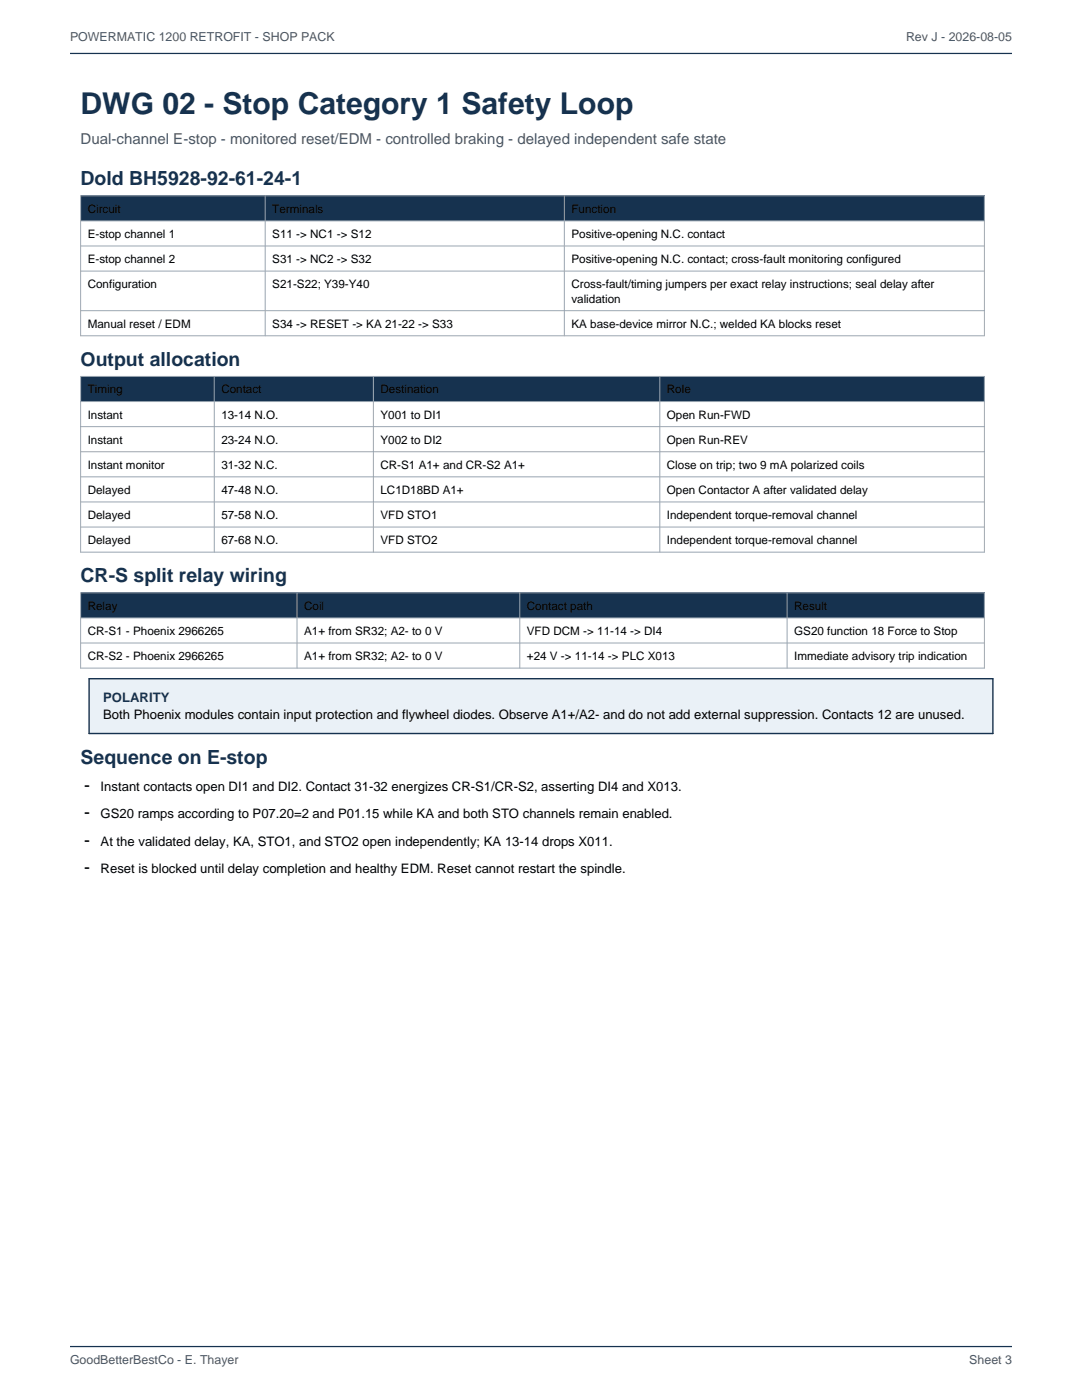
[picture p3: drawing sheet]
<svg xmlns="http://www.w3.org/2000/svg" width="216mm" height="279mm" viewBox="0 0 216 279" stroke-linecap="round" stroke-linejoin="round" font-family="sans-serif">
<defs><g id="words">
<text font-size="6" fill="#16324f" x="16.1" y="22.8">DWG 02 - Stop Category 1 Safety Loop</text>
<g font-size="3.9" fill="#16324f">
<text x="16.1" y="37">Dold BH5928-92-61-24-1</text>
<text x="16.1" y="73">Output allocation</text>
<text x="16.1" y="116.2">CR-S split relay wiring</text>
<text x="16.1" y="152.4">Sequence on E-stop</text>
</g>
<g font-size="3.5">
<text x="16.8" y="157.8">-</text>
<text x="16.8" y="163.3">-</text>
<text x="16.8" y="168.8">-</text>
<text x="16.8" y="174.2">-</text>
</g>
<text font-size="3" fill="#4b5563" x="16.1" y="28.7">Dual-channel E-stop - monitored reset/EDM - controlled braking - delayed independent safe state</text>
<text font-size="2.6" fill="#16324f" x="20.6" y="140.2">POLARITY</text>
<g font-size="2.6">
<text x="20.6" y="143.5">Both Phoenix modules contain input protection and flywheel diodes. Observe A1+/A2- and do not add external suppression. Contacts 12 are unused.</text>
<text x="20.1" y="157.8">Instant contacts open DI1 and DI2. Contact 31-32 energizes CR-S1/CR-S2, asserting DI4 and X013.</text>
<text x="20.1" y="163.3">GS20 ramps according to P07.20=2 and P01.15 while KA and both STO channels remain enabled.</text>
<text x="20.1" y="168.8">At the validated delay, KA, STO1, and STO2 open independently; KA 13-14 drops X011.</text>
<text x="20.1" y="174.2">Reset is blocked until delay completion and healthy EDM. Reset cannot restart the spindle.</text>
</g>
<g font-size="2.5" fill="#4b5563">
<text x="14" y="8.1">POWERMATIC 1200 RETROFIT - SHOP PACK</text>
<text x="180.8" y="8.1">Rev J - 2026-08-05</text>
<text x="14" y="272.3">GoodBetterBestCo - E. Thayer</text>
<text x="193.4" y="272.3">Sheet 3</text>
</g>
<g font-size="2.3">
<text x="17.5" y="42.5">Circuit</text>
<text x="17.5" y="47.5">E-stop channel 1</text>
<text x="54.3" y="42.5">Terminals</text>
<text x="54.3" y="47.5">S11 -&gt; NC1 -&gt; S12</text>
<text x="114" y="42.5">Function</text>
<text x="114" y="47.5">Positive-opening N.C. contact</text>
<text x="17.5" y="52.5">E-stop channel 2</text>
<text x="54.3" y="52.5">S31 -&gt; NC2 -&gt; S32</text>
<text x="114" y="52.5">Positive-opening N.C. contact; cross-fault monitoring configured</text>
<text x="17.5" y="57.5">Configuration</text>
<text x="54.3" y="57.5">S21-S22; Y39-Y40</text>
<text x="114" y="57.5">Cross-fault/timing jumpers per exact relay instructions; seal delay after</text>
<text x="17.5" y="65.4">Manual reset / EDM</text>
<text x="54.3" y="65.4">S34 -&gt; RESET -&gt; KA 21-22 -&gt; S33</text>
<text x="114" y="60.4">validation</text>
<text x="114" y="65.4">KA base-device mirror N.C.; welded KA blocks reset</text>
<text x="17.5" y="78.5">Timing</text>
<text x="17.5" y="83.5">Instant</text>
<text x="44.2" y="78.5">Contact</text>
<text x="44.2" y="83.5">13-14 N.O.</text>
<text x="75.9" y="78.5">Destination</text>
<text x="75.9" y="83.5">Y001 to DI1</text>
<text x="133.1" y="78.5">Role</text>
<text x="133.1" y="83.5">Open Run-FWD</text>
<text x="17.5" y="88.5">Instant</text>
<text x="44.2" y="88.5">23-24 N.O.</text>
<text x="75.9" y="88.5">Y002 to DI2</text>
<text x="133.1" y="88.5">Open Run-REV</text>
<text x="17.5" y="93.5">Instant monitor</text>
<text x="44.2" y="93.5">31-32 N.C.</text>
<text x="75.9" y="93.5">CR-S1 A1+ and CR-S2 A1+</text>
<text x="133.1" y="93.5">Close on trip; two 9 mA polarized coils</text>
<text x="17.5" y="98.6">Delayed</text>
<text x="44.2" y="98.6">47-48 N.O.</text>
<text x="75.9" y="98.6">LC1D18BD A1+</text>
<text x="133.1" y="98.6">Open Contactor A after validated delay</text>
<text x="17.5" y="103.6">Delayed</text>
<text x="44.2" y="103.6">57-58 N.O.</text>
<text x="75.9" y="103.6">VFD STO1</text>
<text x="133.1" y="103.6">Independent torque-removal channel</text>
<text x="17.5" y="108.6">Delayed</text>
<text x="44.2" y="108.6">67-68 N.O.</text>
<text x="75.9" y="108.6">VFD STO2</text>
<text x="133.1" y="108.6">Independent torque-removal channel</text>
<text x="17.5" y="121.7">Relay</text>
<text x="60.7" y="121.7">Coil</text>
<text x="105.1" y="121.7">Contact path</text>
<text x="158.5" y="121.7">Result</text>
<text x="17.5" y="126.7">CR-S1 - Phoenix 2966265</text>
<text x="17.5" y="131.7">CR-S2 - Phoenix 2966265</text>
<text x="60.7" y="126.7">A1+ from SR32; A2- to 0 V</text>
<text x="60.7" y="131.7">A1+ from SR32; A2- to 0 V</text>
<text x="105.1" y="126.7">VFD DCM -&gt; 11-14 -&gt; DI4</text>
<text x="105.1" y="131.7">+24 V -&gt; 11-14 -&gt; PLC X013</text>
<text x="158.5" y="126.7">GS20 function 18 Force to Stop</text>
<text x="158.5" y="131.7">Immediate advisory trip indication</text>
</g>
</g></defs>
<path d="M14 10.7h187.9M14 268.7h187.9" fill="none" stroke="#16324f" stroke-width=".25"/>
<path d="M16.1 39.1h180.3v5h-180.3z" fill-rule="evenodd" fill="#16324f"/>
<path d="M16.1 39.1h180.3v27.9h-180.3zM52.9 39.1v27.9M112.6 39.1v27.9M16.1 44.1h180.3M16.1 49.1h180.3M16.1 54.1h180.3M16.1 62h180.3" fill="none" stroke="#9aa6b2" stroke-width=".2"/>
<path d="M16.1 75.1h180.3v5h-180.3z" fill-rule="evenodd" fill="#16324f"/>
<path d="M16.1 75.1h180.3v35.1h-180.3zM42.8 75.1v35.1M74.5 75.1v35.1M131.7 75.1v35.1M16.1 80.1h180.3M16.1 85.1h180.3M16.1 90.2h180.3M16.1 95.2h180.3M16.1 100.2h180.3M16.1 105.2h180.3" fill="none" stroke="#9aa6b2" stroke-width=".2"/>
<path d="M16.1 118.3h180.3v5h-180.3z" fill-rule="evenodd" fill="#16324f"/>
<path d="M16.1 118.3h180.3v15h-180.3zM59.3 118.3v15M103.7 118.3v15M157.1 118.3v15M16.1 123.3h180.3M16.1 128.3h180.3" fill="none" stroke="#9aa6b2" stroke-width=".2"/>
<path d="M17.8 135.5h180.3v10.9h-180.3z" fill-rule="evenodd" fill="#eaf1f7"/>
<path d="M17.8 135.5h180.3v10.9h-180.3z" fill="none" stroke="#16324f" stroke-width=".28"/>
<use href="#words"/>
</svg>
